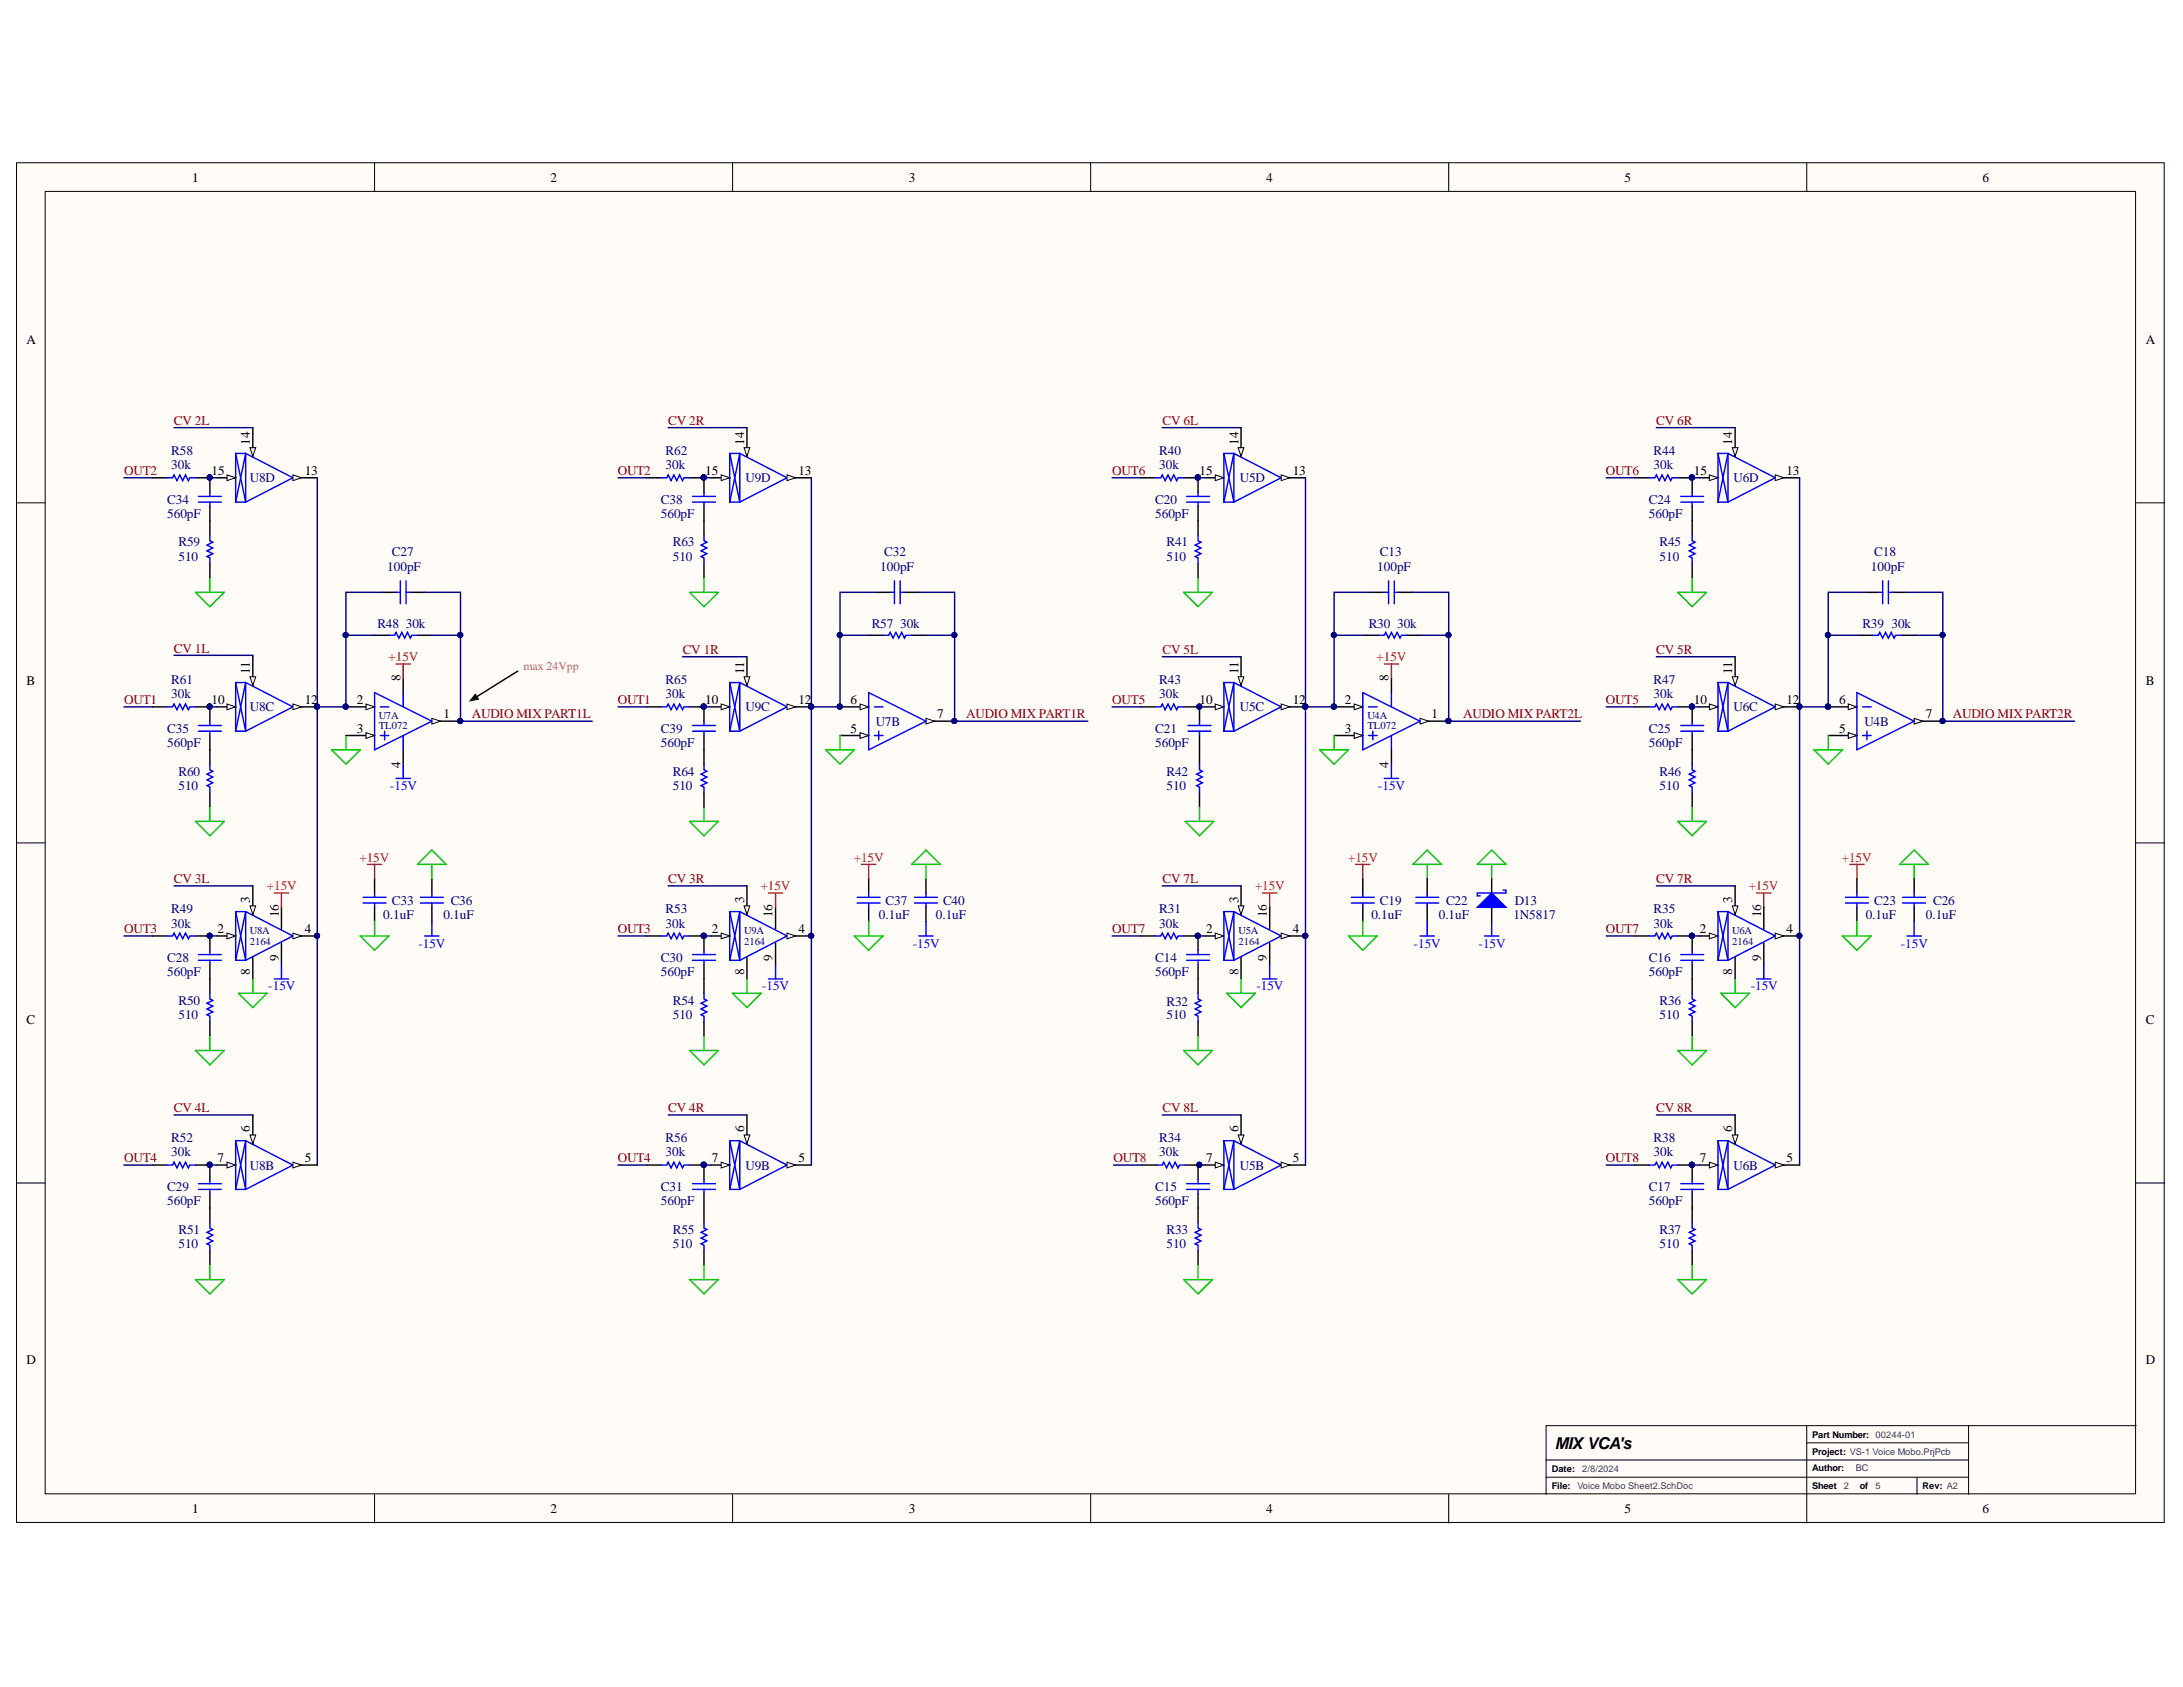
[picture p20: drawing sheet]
<svg xmlns="http://www.w3.org/2000/svg" width="279mm" height="216mm" viewBox="0 0 279 216" stroke-linecap="round" stroke-linejoin="round" font-family="sans-serif">
<defs><g id="words">
<text font-size="2.1" x="199" y="185.5">MIXVCA's</text>
<g font-size="1.7">
<text x="24.6" y="23.3">1</text>
<text x="70.5" y="23.3">2</text>
<text x="116.3" y="23.3">3</text>
<text x="162.1" y="23.3">4</text>
<text x="207.9" y="23.3">5</text>
<text x="253.8" y="23.3">6</text>
<text x="3.4" y="44.1">A</text>
<text x="274.7" y="44.1">A</text>
<text x="32" y="56.9" transform="rotate(-90 32 56.9)">14</text>
<text x="95.2" y="56.9" transform="rotate(-90 95.2 56.9)">14</text>
<text x="158.5" y="56.9" transform="rotate(-90 158.5 56.9)">14</text>
<text x="221.7" y="56.9" transform="rotate(-90 221.7 56.9)">14</text>
<text x="27.1" y="60.8">15</text>
<text x="39" y="60.8">13</text>
<text x="90.3" y="60.8">15</text>
<text x="102.2" y="60.8">13</text>
<text x="153.5" y="60.8">15</text>
<text x="165.5" y="60.8">13</text>
<text x="216.8" y="60.8">15</text>
<text x="228.6" y="60.8">13</text>
<text x="3.4" y="87.6">B</text>
<text x="32" y="86.3" transform="rotate(-90 32 86.3)">11</text>
<text x="51.3" y="87.2" transform="rotate(-90 51.3 87.2)">8</text>
<text x="95.2" y="86.3" transform="rotate(-90 95.2 86.3)">11</text>
<text x="158.5" y="86.3" transform="rotate(-90 158.5 86.3)">11</text>
<text x="177.7" y="87.2" transform="rotate(-90 177.7 87.2)">8</text>
<text x="221.7" y="86.3" transform="rotate(-90 221.7 86.3)">11</text>
<text x="274.7" y="87.6">B</text>
<text x="27.1" y="90.1">10</text>
<text x="39" y="90.1">12</text>
<text x="45.7" y="90.1">2</text>
<text x="45.7" y="93.8">3</text>
<text x="56.8" y="91.9">1</text>
<text x="90.3" y="90.1">10</text>
<text x="102.2" y="90.1">12</text>
<text x="108.9" y="90.1">6</text>
<text x="108.9" y="93.8">5</text>
<text x="119.9" y="91.9">7</text>
<text x="153.5" y="90.1">10</text>
<text x="165.5" y="90.1">12</text>
<text x="172.1" y="90.1">2</text>
<text x="172.1" y="93.8">3</text>
<text x="183.2" y="91.9">1</text>
<text x="216.8" y="90.1">10</text>
<text x="228.6" y="90.1">12</text>
<text x="235.4" y="90.1">6</text>
<text x="235.4" y="93.8">5</text>
<text x="246.5" y="91.9">7</text>
<text x="51.3" y="98.3" transform="rotate(-90 51.3 98.3)">4</text>
<text x="177.7" y="98.3" transform="rotate(-90 177.7 98.3)">4</text>
<text x="27.8" y="119.4">2</text>
<text x="32" y="115.6" transform="rotate(-90 32 115.6)">3</text>
<text x="35.7" y="117.4" transform="rotate(-90 35.7 117.4)">16</text>
<text x="39" y="119.4">4</text>
<text x="91.1" y="119.4">2</text>
<text x="95.2" y="115.6" transform="rotate(-90 95.2 115.6)">3</text>
<text x="98.9" y="117.4" transform="rotate(-90 98.9 117.4)">16</text>
<text x="102.2" y="119.4">4</text>
<text x="154.4" y="119.4">2</text>
<text x="158.5" y="115.6" transform="rotate(-90 158.5 115.6)">3</text>
<text x="162.2" y="117.4" transform="rotate(-90 162.2 117.4)">16</text>
<text x="165.5" y="119.4">4</text>
<text x="217.6" y="119.4">2</text>
<text x="221.7" y="115.6" transform="rotate(-90 221.7 115.6)">3</text>
<text x="225.4" y="117.4" transform="rotate(-90 225.4 117.4)">16</text>
<text x="228.6" y="119.4">4</text>
<text x="32" y="124.8" transform="rotate(-90 32 124.8)">8</text>
<text x="35.7" y="123" transform="rotate(-90 35.7 123)">9</text>
<text x="95.2" y="124.8" transform="rotate(-90 95.2 124.8)">8</text>
<text x="98.9" y="123" transform="rotate(-90 98.9 123)">9</text>
<text x="158.5" y="124.8" transform="rotate(-90 158.5 124.8)">8</text>
<text x="162.2" y="123" transform="rotate(-90 162.2 123)">9</text>
<text x="221.7" y="124.8" transform="rotate(-90 221.7 124.8)">8</text>
<text x="225.4" y="123" transform="rotate(-90 225.4 123)">9</text>
<text x="3.4" y="131.1">C</text>
<text x="274.7" y="131.1">C</text>
<text x="27.8" y="148.7">7</text>
<text x="32" y="144.9" transform="rotate(-90 32 144.9)">6</text>
<text x="39" y="148.7">5</text>
<text x="91.1" y="148.7">7</text>
<text x="95.2" y="144.9" transform="rotate(-90 95.2 144.9)">6</text>
<text x="102.2" y="148.7">5</text>
<text x="154.4" y="148.7">7</text>
<text x="158.5" y="144.9" transform="rotate(-90 158.5 144.9)">6</text>
<text x="165.5" y="148.7">5</text>
<text x="217.6" y="148.7">7</text>
<text x="221.7" y="144.9" transform="rotate(-90 221.7 144.9)">6</text>
<text x="228.6" y="148.7">5</text>
<text x="3.4" y="174.6">D</text>
<text x="274.7" y="174.6">D</text>
<text x="24.6" y="193.6">1</text>
<text x="70.5" y="193.6">2</text>
<text x="116.3" y="193.6">3</text>
<text x="162.1" y="193.6">4</text>
<text x="207.9" y="193.6">5</text>
<text x="253.8" y="193.6">6</text>
</g>
<g font-size="1.7" fill="#000080">
<text x="21.9" y="58.2">R58</text>
<text x="85.2" y="58.2">R62</text>
<text x="148.4" y="58.2">R40</text>
<text x="211.6" y="58.2">R44</text>
<text x="21.4" y="64.4">C34</text>
<text x="21.9" y="60">30k</text>
<text x="32" y="61.7">U8D</text>
<text x="84.6" y="64.4">C38</text>
<text x="85.2" y="60">30k</text>
<text x="95.4" y="61.7">U9D</text>
<text x="147.9" y="64.4">C20</text>
<text x="148.4" y="60">30k</text>
<text x="158.7" y="61.7">U5D</text>
<text x="211" y="64.4">C24</text>
<text x="211.6" y="60">30k</text>
<text x="221.9" y="61.7">U6D</text>
<text x="21.4" y="66.3">560pF</text>
<text x="22.8" y="69.9">R59</text>
<text x="22.8" y="71.8">510</text>
<text x="50.2" y="71.2">C27</text>
<text x="84.6" y="66.3">560pF</text>
<text x="86.1" y="69.9">R63</text>
<text x="86.1" y="71.8">510</text>
<text x="113.2" y="71.2">C32</text>
<text x="147.9" y="66.3">560pF</text>
<text x="149.3" y="69.9">R41</text>
<text x="149.3" y="71.8">510</text>
<text x="176.6" y="71.2">C13</text>
<text x="211" y="66.3">560pF</text>
<text x="212.4" y="69.9">R45</text>
<text x="212.4" y="71.8">510</text>
<text x="239.9" y="71.2">C18</text>
<text x="49.6" y="73.1">100pF</text>
<text x="112.7" y="73.1">100pF</text>
<text x="176.3" y="73.1">100pF</text>
<text x="239.5" y="73.1">100pF</text>
<text x="48.3" y="80.4">R48</text>
<text x="51.9" y="80.4">30k</text>
<text x="111.6" y="80.4">R57</text>
<text x="115.2" y="80.4">30k</text>
<text x="175.2" y="80.4">R30</text>
<text x="178.8" y="80.4">30k</text>
<text x="238.4" y="80.4">R39</text>
<text x="242.1" y="80.4">30k</text>
<text x="21.9" y="87.5">R61</text>
<text x="21.9" y="89.4">30k</text>
<text x="85.2" y="87.5">R65</text>
<text x="85.2" y="89.4">30k</text>
<text x="148.4" y="87.5">R43</text>
<text x="148.4" y="89.4">30k</text>
<text x="211.6" y="87.5">R47</text>
<text x="211.6" y="89.4">30k</text>
<text x="21.4" y="95.6">560pF</text>
<text x="21.4" y="93.8">C35</text>
<text x="32" y="91">U8C</text>
<text x="84.6" y="95.6">560pF</text>
<text x="84.6" y="93.8">C39</text>
<text x="95.4" y="91">U9C</text>
<text x="112.1" y="92.9">U7B</text>
<text x="147.9" y="95.6">560pF</text>
<text x="147.9" y="93.8">C21</text>
<text x="158.7" y="91">U5C</text>
<text x="211" y="95.6">560pF</text>
<text x="211" y="93.8">C25</text>
<text x="221.9" y="91">U6C</text>
<text x="238.6" y="92.9">U4B</text>
<text x="22.8" y="99.3">R60</text>
<text x="22.8" y="101.1">510</text>
<text x="86.1" y="99.3">R64</text>
<text x="86.1" y="101.1">510</text>
<text x="149.3" y="99.3">R42</text>
<text x="149.3" y="101.1">510</text>
<text x="212.4" y="99.3">R46</text>
<text x="212.4" y="101.1">510</text>
<text x="21.9" y="116.9">R49</text>
<text x="21.9" y="118.7">30k</text>
<text x="49.1" y="117.6">0.1uF</text>
<text x="50.2" y="115.8">C33</text>
<text x="56.8" y="117.6">0.1uF</text>
<text x="57.7" y="115.8">C36</text>
<text x="85.2" y="116.9">R53</text>
<text x="85.2" y="118.7">30k</text>
<text x="112.5" y="117.6">0.1uF</text>
<text x="113.3" y="115.8">C37</text>
<text x="119.8" y="117.6">0.1uF</text>
<text x="120.7" y="115.8">C40</text>
<text x="148.4" y="116.9">R31</text>
<text x="148.4" y="118.7">30k</text>
<text x="175.5" y="117.6">0.1uF</text>
<text x="176.6" y="115.8">C19</text>
<text x="184.1" y="117.6">0.1uF</text>
<text x="185.1" y="115.8">C22</text>
<text x="193.7" y="117.6">1N5817</text>
<text x="193.9" y="115.8">D13</text>
<text x="211.6" y="116.9">R35</text>
<text x="211.6" y="118.7">30k</text>
<text x="238.8" y="117.6">0.1uF</text>
<text x="239.9" y="115.8">C23</text>
<text x="246.5" y="117.6">0.1uF</text>
<text x="247.4" y="115.8">C26</text>
<text x="21.4" y="124.9">560pF</text>
<text x="21.4" y="123.1">C28</text>
<text x="84.6" y="124.9">560pF</text>
<text x="84.6" y="123.1">C30</text>
<text x="147.9" y="124.9">560pF</text>
<text x="147.9" y="123.1">C14</text>
<text x="211" y="124.9">560pF</text>
<text x="211" y="123.1">C16</text>
<text x="22.8" y="128.6">R50</text>
<text x="22.8" y="130.4">510</text>
<text x="86.1" y="128.6">R54</text>
<text x="86.1" y="130.4">510</text>
<text x="149.3" y="128.8">R32</text>
<text x="149.3" y="130.4">510</text>
<text x="212.4" y="128.6">R36</text>
<text x="212.4" y="130.4">510</text>
<text x="21.9" y="146.2">R52</text>
<text x="21.9" y="148">30k</text>
<text x="32" y="149.7">U8B</text>
<text x="85.2" y="146.2">R56</text>
<text x="85.2" y="148">30k</text>
<text x="95.4" y="149.7">U9B</text>
<text x="148.4" y="146.2">R34</text>
<text x="148.4" y="148">30k</text>
<text x="158.7" y="149.7">U5B</text>
<text x="211.6" y="146.2">R38</text>
<text x="211.6" y="148">30k</text>
<text x="221.9" y="149.7">U6B</text>
<text x="21.4" y="154.2">560pF</text>
<text x="21.4" y="152.4">C29</text>
<text x="84.6" y="154.2">560pF</text>
<text x="84.6" y="152.4">C31</text>
<text x="147.9" y="154.2">560pF</text>
<text x="147.9" y="152.4">C15</text>
<text x="211" y="154.2">560pF</text>
<text x="211" y="152.4">C17</text>
<text x="22.8" y="157.9">R51</text>
<text x="22.8" y="159.7">510</text>
<text x="86.1" y="157.9">R55</text>
<text x="86.1" y="159.7">510</text>
<text x="149.3" y="157.9">R33</text>
<text x="149.3" y="159.7">510</text>
<text x="212.4" y="157.9">R37</text>
<text x="212.4" y="159.7">510</text>
</g>
<g font-size="1.7" fill="#800000">
<text x="22.2" y="54.4">CV 2L</text>
<text x="85.5" y="54.4">CV 2R</text>
<text x="148.8" y="54.4">CV 6L</text>
<text x="212" y="54.4">CV 6R</text>
<text x="15.9" y="60.8">OUT2</text>
<text x="79.1" y="60.8">OUT2</text>
<text x="142.4" y="60.8">OUT6</text>
<text x="205.5" y="60.8">OUT6</text>
<text x="22.2" y="83.6">CV 1L</text>
<text x="87.4" y="83.7">CV 1R</text>
<text x="148.8" y="83.7">CV 5L</text>
<text x="212" y="83.7">CV 5R</text>
<text x="15.9" y="90.1">OUT1</text>
<text x="60.4" y="91.9">AUDIO MIX PART1L</text>
<text x="79.1" y="90.1">OUT1</text>
<text x="123.7" y="91.9">AUDIO MIX PART1R</text>
<text x="142.4" y="90.1">OUT5</text>
<text x="187.3" y="91.9">AUDIO MIX PART2L</text>
<text x="205.5" y="90.1">OUT5</text>
<text x="250" y="91.9">AUDIO MIX PART2R</text>
<text x="22.2" y="113">CV 3L</text>
<text x="85.5" y="113">CV 3R</text>
<text x="148.8" y="113">CV 7L</text>
<text x="212" y="113">CV 7R</text>
<text x="15.9" y="119.4">OUT3</text>
<text x="79.1" y="119.4">OUT3</text>
<text x="142.4" y="119.4">OUT7</text>
<text x="205.5" y="119.4">OUT7</text>
<text x="22.2" y="142.3">CV 4L</text>
<text x="85.5" y="142.3">CV 4R</text>
<text x="148.8" y="142.3">CV 8L</text>
<text x="212" y="142.3">CV 8R</text>
<text x="15.9" y="148.7">OUT4</text>
<text x="79.1" y="148.7">OUT4</text>
<text x="142.5" y="148.7">OUT8</text>
<text x="205.5" y="148.7">OUT8</text>
</g>
<g font-size="1.7" fill="#f00">
<text x="49.7" y="84.6">+15V</text>
<text x="176.2" y="84.6">+15V</text>
<text x="34.2" y="113.9">+15V</text>
<text x="46" y="110.3">+15V</text>
<text x="97.4" y="113.9">+15V</text>
<text x="109.3" y="110.3">+15V</text>
<text x="160.6" y="113.9">+15V</text>
<text x="172.6" y="110.3">+15V</text>
<text x="223.8" y="113.9">+15V</text>
<text x="235.7" y="110.3">+15V</text>
</g>
<g font-size="1.7" fill="#00f">
<text x="49.9" y="101.1">-15V</text>
<text x="176.4" y="101.1">-15V</text>
<text x="53.5" y="121.3">-15V</text>
<text x="116.8" y="121.3">-15V</text>
<text x="180.9" y="121.3">-15V</text>
<text x="189.2" y="121.3">-15V</text>
<text x="243.3" y="121.3">-15V</text>
<text x="34.3" y="126.8">-15V</text>
<text x="97.5" y="126.8">-15V</text>
<text x="160.8" y="126.8">-15V</text>
<text x="224.1" y="126.8">-15V</text>
</g>
<text font-size="1.5" fill="#db3381" x="67" y="85.7">max 24Vpp</text>
<g font-size="1.4" fill="#000080">
<text x="48.5" y="93.3">TL072</text>
<text x="48.5" y="92">U7A</text>
<text x="175" y="93.3">TL072</text>
<text x="175" y="92">U4A</text>
<text x="32" y="119.5">U8A</text>
<text x="95.2" y="119.5">U9A</text>
<text x="158.5" y="119.5">U5A</text>
<text x="221.7" y="119.5">U6A</text>
<text x="32" y="120.9">2164</text>
<text x="95.2" y="120.9">2164</text>
<text x="158.5" y="120.9">2164</text>
<text x="221.7" y="120.9">2164</text>
</g>
<g font-size="1.2">
<text x="231.9" y="184">Part Number: 00244-01</text>
<text x="198.6" y="188.4">Date:</text>
<text x="198.6" y="190.6">File:</text>
<text x="231.9" y="190.6">Sheet</text>
<text x="231.9" y="188.3">Author:</text>
<text x="231.9" y="186.2">Project: VS-1 Voice Mobo.PrjPcb</text>
<text x="238" y="190.6">of</text>
<text x="246.1" y="190.6">Rev: A2</text>
</g>
<g font-size="1.2" fill="#434343">
<text x="201.9" y="190.6">Voice Mobo Sheet2.SchDoc</text>
<text x="202.5" y="188.4">2/8/2024</text>
<text x="236" y="190.6">2</text>
<text x="237.5" y="188.3">BC</text>
<text x="240.1" y="190.6">5</text>
</g>
</g></defs>
<g fill="#fffcf8" stroke="#000" stroke-width=".13">
<path d="M2.1 20.8h274.9v174h-274.9z"/>
<path d="M5.8 24.5h267.5v166.7h-267.5z"/>
</g>
<g fill="none" stroke="#000" stroke-width=".13">
<path d="M47.9 20.8v3.7M93.8 20.8v3.7M139.6 20.8v3.7M185.4 20.8v3.7M231.2 20.8v3.7M2.1 64.4h3.7M273.4 64.4h3.7M2.1 107.9h3.7M273.4 107.9h3.7M2.1 151.4h3.7M273.4 151.4h3.7M47.9 191.3v3.6"/>
<path d="M93.8 191.3v3.6M139.6 191.3v3.6M185.4 191.3v3.6M197.9 189.1h54.1M197.9 186.9h54.1M231.2 182.5v12.4M231.2 184.7h20.8M245.4 189.1v2.2M252 182.5h-54.1v8.8M273.4 182.5h-21.4v8.8"/>
</g>
<path d="M48.9 75.8h1.8M52.5 75.8h1.9M27.8 119.8h2.4" fill="none" stroke="#000" stroke-width=".18"/>
<path d="M50.7 75.8h.5M51.2 74.3v3M52 74.3v3M52 75.8h.5" fill="none" stroke="#00f" stroke-width=".18"/>
<path d="M29.1 119.4l1.1 .4-1.1 .4z" fill="#fffcf8"/>
<path d="M29.1 119.4l1.1 .4-1.1 .4z" fill="none" stroke="#000" stroke-width=".13"/>
<path d="M31.4 116.7l6.1 3.1-6.1 3.1z" fill="none" stroke="#00f" stroke-width=".18"/>
<path d="M32.4 113.4v3.6" fill="none" stroke="#000" stroke-width=".18"/>
<path d="M32 115.9h.7l-.3 1.1z" fill="#fffcf8"/>
<path d="M32 115.9h.7l-.3 1.1z" fill="none" stroke="#000" stroke-width=".13"/>
<path d="M30.2 116.7v6.2" fill="none" stroke="#00f" stroke-width=".18"/>
<path d="M37.5 119.8h3.1M36 120.7v2.7" fill="none" stroke="#000" stroke-width=".18"/>
<path d="M37.5 119.4l1.1 .4-1.1 .4z" fill="#fffcf8"/>
<path d="M37.5 119.4l1.1 .4-1.1 .4z" fill="none" stroke="#000" stroke-width=".13"/>
<circle cx="40.6" cy="119.8" r=".33" fill="#000080" stroke="#000080" stroke-width=".13"/>
<path d="M30.2 116.7h1.2l-1.2 6.2h1.2z" fill="none" stroke="#00f" stroke-width=".18"/>
<path d="M36 116.1v2.8M32.4 122.5v2.8M27.8 149.1h2.4" fill="none" stroke="#000" stroke-width=".18"/>
<path d="M29.1 148.7l1.1 .4-1.1 .4z" fill="#fffcf8"/>
<path d="M29.1 148.7l1.1 .4-1.1 .4z" fill="none" stroke="#000" stroke-width=".13"/>
<path d="M31.4 146l6.1 3.1-6.1 3.1z" fill="none" stroke="#00f" stroke-width=".18"/>
<path d="M32.4 142.7v3.7" fill="none" stroke="#000" stroke-width=".18"/>
<path d="M32 145.3h.7l-.3 1.1z" fill="#fffcf8"/>
<path d="M32 145.3h.7l-.3 1.1z" fill="none" stroke="#000" stroke-width=".13"/>
<path d="M30.2 146v6.2" fill="none" stroke="#00f" stroke-width=".18"/>
<path d="M37.5 149.1h3.1" fill="none" stroke="#000" stroke-width=".18"/>
<path d="M37.5 148.7l1.1 .4-1.1 .4z" fill="#fffcf8"/>
<path d="M37.5 148.7l1.1 .4-1.1 .4z" fill="none" stroke="#000" stroke-width=".13"/>
<path d="M30.2 146h1.2l-1.2 6.2h1.2z" fill="none" stroke="#00f" stroke-width=".18"/>
<path d="M27.8 90.5h2.4" fill="none" stroke="#000" stroke-width=".18"/>
<path d="M29.1 90.1l1.1 .4-1.1 .3z" fill="#fffcf8"/>
<path d="M29.1 90.1l1.1 .4-1.1 .3z" fill="none" stroke="#000" stroke-width=".13"/>
<path d="M31.4 87.3l6.1 3.2-6.1 3.1z" fill="none" stroke="#00f" stroke-width=".18"/>
<path d="M32.4 84.1v3.6" fill="none" stroke="#000" stroke-width=".18"/>
<path d="M32 86.6h.7l-.3 1.1z" fill="#fffcf8"/>
<path d="M32 86.6h.7l-.3 1.1z" fill="none" stroke="#000" stroke-width=".13"/>
<path d="M30.2 87.3v6.3" fill="none" stroke="#00f" stroke-width=".18"/>
<path d="M37.5 90.5h3.1" fill="none" stroke="#000" stroke-width=".18"/>
<path d="M37.5 90.1l1.1 .4-1.1 .3z" fill="#fffcf8"/>
<path d="M37.5 90.1l1.1 .4-1.1 .3z" fill="none" stroke="#000" stroke-width=".13"/>
<circle cx="40.6" cy="90.4" r=".33" fill="#000080" stroke="#000080" stroke-width=".13"/>
<path d="M30.2 87.3h1.2l-1.2 6.3h1.2z" fill="none" stroke="#00f" stroke-width=".18"/>
<path d="M27.8 61.1h2.4" fill="none" stroke="#000" stroke-width=".18"/>
<path d="M29.1 60.8l1.1 .3-1.1 .4z" fill="#fffcf8"/>
<path d="M29.1 60.8l1.1 .3-1.1 .4z" fill="none" stroke="#000" stroke-width=".13"/>
<path d="M31.4 58l6.1 3.1-6.1 3.2z" fill="none" stroke="#00f" stroke-width=".18"/>
<path d="M32.4 54.7v3.7" fill="none" stroke="#000" stroke-width=".18"/>
<path d="M32 57.3h.7l-.3 1.1z" fill="#fffcf8"/>
<path d="M32 57.3h.7l-.3 1.1z" fill="none" stroke="#000" stroke-width=".13"/>
<path d="M30.2 58v6.3" fill="none" stroke="#00f" stroke-width=".18"/>
<path d="M37.5 61.1h3.1" fill="none" stroke="#000" stroke-width=".18"/>
<path d="M37.5 60.8l1.1 .3-1.1 .4z" fill="#fffcf8"/>
<path d="M37.5 60.8l1.1 .3-1.1 .4z" fill="none" stroke="#000" stroke-width=".13"/>
<g fill="none" stroke="#00f" stroke-width=".18">
<path d="M30.2 58h1.2l-1.2 6.3h1.2zM21.4 61.1h.7l.2-.3 .3 .7 .4-.7 .4 .7 .3-.7 .4 .7 .2-.4h.7M25.4 64.3h2.9M25.4 63.5h2.9M26.9 68.5v.7l.3 .2-.7 .4 .7 .3-.7 .4 .7 .4-.7 .3 .4 .2v.7M26.9 63v.5M26.9 64.3v.5M21.4 90.5h.7l.2-.4 .3 .7 .4-.7 .4 .7 .3-.7 .4 .7 .2-.3h.7M25.4 93.6h2.9M25.4 92.8h2.9M26.9 97.8v.7l.3 .2-.7 .4 .7 .3-.7 .4 .7 .4-.7 .3 .4 .2v.8M26.9 92.3v.5"/>
<path d="M26.9 93.6v.5M49.8 81.3h.7l.2-.4 .4 .8 .3-.8 .4 .8 .4-.8 .3 .8 .2-.4h.7M21.4 119.8h.7l.2-.4 .3 .8 .4-.8 .4 .8 .3-.8 .4 .8 .2-.4h.7M46.5 115.6h2.9M46.5 114.8h2.9M47.9 114.3v.5M47.9 115.6v.5M53.8 115.6h2.9M53.8 114.8h2.9M55.3 114.3v.5M55.3 115.6v.5M25.4 122.9h2.9"/>
<path d="M25.4 122.2h2.9M26.9 127.1v.7l.3 .2-.7 .4 .7 .4-.7 .3 .7 .4-.7 .4 .4 .1v.8M26.9 121.6v.6M26.9 122.9v.5M21.4 149.1h.7l.2-.4 .3 .8 .4-.8 .4 .8 .3-.8 .4 .8 .2-.4h.7M25.4 152.2h2.9M25.4 151.5h2.9M26.9 156.4v.8l.3 .2-.7 .3 .7 .4-.7 .3 .7 .4-.7 .4 .4 .2v.7M26.9 150.9v.6M26.9 152.2v.6"/>
</g>
<g fill="none" stroke="#000" stroke-width=".18">
<path d="M19.5 61.1h1.9M25 61.1h1.9v1.9M26.9 64.8v3.7M26.9 72.1v1.9M19.5 90.5h1.9M25 90.5h1.9v1.8M26.9 94.1v3.7M44.3 90.5h3.6M47.9 81.3h1.9M53.4 81.3h1.9M19.5 119.8h1.9M25 119.8h1.9v1.8"/>
<path d="M26.9 101.5v1.8M47.9 112.5v1.8M47.9 116.1v1.9M55.3 112.5v1.8M55.3 116.1v1.9M26.9 123.4v3.7M26.9 130.8v1.8M19.5 149.1h1.9M25 149.1h1.9v1.8M26.9 152.8v3.6M26.9 160.1v1.8"/>
</g>
<g fill="#000080" stroke="#000080" stroke-width=".13">
<circle cx="26.8" cy="61.1" r=".33"/>
<circle cx="26.8" cy="90.4" r=".33"/>
<circle cx="26.8" cy="119.8" r=".32"/>
<circle cx="26.8" cy="149.1" r=".33"/>
</g>
<g fill="none" stroke="#0c0" stroke-width=".18">
<path d="M25 75.8h3.7l-1.8 1.8zM26.9 74v1.8M42.4 96h3.7l-1.8 1.8zM44.3 94.1v1.9M25 105.1h3.7l-1.8 1.9zM26.9 103.3v1.8M46.1 119.8h3.7l-1.9 1.8zM47.9 118v1.8M53.4 110.6l1.9-1.8 1.8 1.8zM55.3 110.6v1.9M25 134.4h3.7l-1.8 1.9zM26.9 132.6v1.8"/>
<path d="M30.5 127.1h3.7l-1.8 1.8zM32.4 125.3v1.8M25 163.8h3.7l-1.8 1.8zM26.9 161.9v1.9"/>
</g>
<path d="M46.8 90.1l1.1 .4-1.1 .3z" fill="#fffcf8"/>
<path d="M46.8 90.1l1.1 .4-1.1 .3z" fill="none" stroke="#000" stroke-width=".13"/>
<circle cx="44.2" cy="90.4" r=".33" fill="#000080" stroke="#000080" stroke-width=".13"/>
<path d="M44.3 94.1h3.6" fill="none" stroke="#000" stroke-width=".18"/>
<path d="M46.8 93.8l1.1 .3-1.1 .4z" fill="#fffcf8"/>
<path d="M46.8 93.8l1.1 .3-1.1 .4z" fill="none" stroke="#000" stroke-width=".13"/>
<path d="M55.3 92.3h3.6" fill="none" stroke="#000" stroke-width=".18"/>
<path d="M55.3 91.9l1.1 .4-1.1 .4z" fill="#fffcf8"/>
<path d="M55.3 91.9l1.1 .4-1.1 .4z" fill="none" stroke="#000" stroke-width=".13"/>
<g fill="#000080" stroke="#000080" stroke-width=".13">
<circle cx="58.9" cy="92.3" r=".33"/>
<circle cx="44.2" cy="90.4" r=".33"/>
<circle cx="90.1" cy="61.1" r=".33"/>
<circle cx="90.1" cy="90.4" r=".33"/>
</g>
<g fill="none" stroke="#00f" stroke-width=".18">
<path d="M88.6 64.3h3M88.6 63.5h3M90.1 63v.5M90.1 64.3v.5M113.9 75.8h.6M114.5 74.3v3M115.2 74.3v3M115.2 75.8h.6M47.9 88.6l7.4 3.7-7.4 3.7zM48.7 90.5h1.1M48.7 94.1h1.1M49.2 93.6v1.1"/>
<path d="M51.6 88.6v1.9M51.6 94.1v1.9M88.6 93.6h3M88.6 92.8h3M90.1 92.3v.5M90.1 93.6v.5"/>
</g>
<path d="M90.1 61.1v1.9M90.1 64.8v1.8M112.1 75.8h1.8M115.8 75.8h1.8M51.6 86.8v1.8M51.6 96v1.8M90.1 90.5v1.8M90.1 94.1v1.9M91 119.8h2.4" fill="none" stroke="#000" stroke-width=".18"/>
<path d="M88.3 105.1h3.6l-1.8 1.9zM90.1 103.3v1.8" fill="none" stroke="#0c0" stroke-width=".18"/>
<path d="M92.3 119.4l1.1 .4-1.1 .4z" fill="#fffcf8"/>
<path d="M92.3 119.4l1.1 .4-1.1 .4z" fill="none" stroke="#000" stroke-width=".13"/>
<path d="M94.7 116.7l6 3.1-6 3.1z" fill="none" stroke="#00f" stroke-width=".18"/>
<path d="M95.6 113.4v3.6" fill="none" stroke="#000" stroke-width=".18"/>
<path d="M95.2 115.9h.8l-.4 1.1z" fill="#fffcf8"/>
<path d="M95.2 115.9h.8l-.4 1.1z" fill="none" stroke="#000" stroke-width=".13"/>
<path d="M93.4 116.7v6.2" fill="none" stroke="#00f" stroke-width=".18"/>
<path d="M100.7 119.8h3.1M99.3 120.7v2.7" fill="none" stroke="#000" stroke-width=".18"/>
<path d="M100.7 119.4l1.1 .4-1.1 .4z" fill="#fffcf8"/>
<path d="M100.7 119.4l1.1 .4-1.1 .4z" fill="none" stroke="#000" stroke-width=".13"/>
<circle cx="103.8" cy="119.8" r=".33" fill="#000080" stroke="#000080" stroke-width=".13"/>
<path d="M93.4 116.7h1.3l-1.3 6.2h1.3z" fill="none" stroke="#00f" stroke-width=".18"/>
<path d="M91 90.5h2.4M99.3 116.1v2.8M95.6 122.5v2.8" fill="none" stroke="#000" stroke-width=".18"/>
<path d="M92.3 90.1l1.1 .4-1.1 .3z" fill="#fffcf8"/>
<path d="M92.3 90.1l1.1 .4-1.1 .3z" fill="none" stroke="#000" stroke-width=".13"/>
<path d="M94.7 87.3l6 3.2-6 3.1z" fill="none" stroke="#00f" stroke-width=".18"/>
<path d="M95.6 84.1v3.6" fill="none" stroke="#000" stroke-width=".18"/>
<path d="M95.2 86.6h.8l-.4 1.1z" fill="#fffcf8"/>
<path d="M95.2 86.6h.8l-.4 1.1z" fill="none" stroke="#000" stroke-width=".13"/>
<path d="M93.4 87.3v6.3" fill="none" stroke="#00f" stroke-width=".18"/>
<path d="M100.7 90.5h3.1" fill="none" stroke="#000" stroke-width=".18"/>
<path d="M100.7 90.1l1.1 .4-1.1 .3z" fill="#fffcf8"/>
<path d="M100.7 90.1l1.1 .4-1.1 .3z" fill="none" stroke="#000" stroke-width=".13"/>
<circle cx="103.8" cy="90.4" r=".33" fill="#000080" stroke="#000080" stroke-width=".13"/>
<path d="M93.4 87.3h1.3l-1.3 6.3h1.3z" fill="none" stroke="#00f" stroke-width=".18"/>
<path d="M91 61.1h2.4" fill="none" stroke="#000" stroke-width=".18"/>
<path d="M92.3 60.8l1.1 .3-1.1 .4z" fill="#fffcf8"/>
<path d="M92.3 60.8l1.1 .3-1.1 .4z" fill="none" stroke="#000" stroke-width=".13"/>
<path d="M94.7 58l6 3.1-6 3.2z" fill="none" stroke="#00f" stroke-width=".18"/>
<path d="M95.6 54.7v3.7" fill="none" stroke="#000" stroke-width=".18"/>
<path d="M95.2 57.3h.8l-.4 1.1z" fill="#fffcf8"/>
<path d="M95.2 57.3h.8l-.4 1.1z" fill="none" stroke="#000" stroke-width=".13"/>
<path d="M93.4 58v6.3" fill="none" stroke="#00f" stroke-width=".18"/>
<path d="M100.7 61.1h3.1" fill="none" stroke="#000" stroke-width=".18"/>
<path d="M100.7 60.8l1.1 .3-1.1 .4z" fill="#fffcf8"/>
<path d="M100.7 60.8l1.1 .3-1.1 .4z" fill="none" stroke="#000" stroke-width=".13"/>
<g fill="none" stroke="#00f" stroke-width=".18">
<path d="M93.4 58h1.3l-1.3 6.3h1.3zM84.6 61.1h.7l.2-.3 .4 .7 .4-.7 .3 .7 .4-.7 .4 .7 .1-.4h.8M90.1 68.5v.7l.4 .2-.8 .4 .8 .3-.8 .4 .8 .4-.8 .3 .4 .2v.7M84.6 90.5h.7l.2-.4 .4 .7 .4-.7 .3 .7 .4-.7 .4 .7 .1-.3h.8M90.1 97.8v.7l.4 .2-.8 .4 .8 .3-.8 .4 .8 .4-.8 .3 .4 .2v.8M84.6 119.8h.7l.2-.4 .4 .8 .4-.8 .3 .8 .4-.8 .4 .8 .1-.4h.8M88.6 122.9h3M88.6 122.2h3M90.1 127.1v.7l.4 .2-.8 .4 .8 .4-.8 .3 .8 .4-.8 .4 .4 .1v.8M90.1 121.6v.6M90.1 122.9v.5M84.6 149.1h.7l.2-.4 .4 .8 .4-.8 .3 .8 .4-.8 .4 .8 .1-.4h.8"/>
<path d="M88.6 152.2h3M88.6 151.5h3M90.1 156.4v.8l.4 .2-.8 .3 .8 .4-.8 .3 .8 .4-.8 .4 .4 .2v.7M90.1 150.9v.6M90.1 152.2v.6"/>
</g>
<g fill="none" stroke="#000" stroke-width=".18">
<path d="M82.8 61.1h1.8M88.3 61.1h1.8M90.1 66.6v1.9M90.1 72.1v1.9M82.8 90.5h1.8M88.3 90.5h1.8M90.1 96v1.8M82.8 119.8h1.8M88.3 119.8h1.8v1.8M90.1 101.5v1.8M90.1 123.4v3.7M90.1 130.8v1.8"/>
<path d="M82.8 149.1h1.8M88.3 149.1h1.8v1.8M90.1 152.8v3.6M91 149.1h2.4M90.1 160.1v1.8"/>
</g>
<g fill="#000080" stroke="#000080" stroke-width=".13">
<circle cx="90.1" cy="119.8" r=".33"/>
<circle cx="90.1" cy="149.1" r=".33"/>
<circle cx="90.1" cy="61.1" r=".33"/>
<circle cx="90.1" cy="90.4" r=".33"/>
</g>
<path d="M92.3 148.7l1.1 .4-1.1 .4z" fill="#fffcf8"/>
<path d="M92.3 148.7l1.1 .4-1.1 .4z" fill="none" stroke="#000" stroke-width=".13"/>
<path d="M94.7 146l6 3.1-6 3.1z" fill="none" stroke="#00f" stroke-width=".18"/>
<path d="M95.6 142.7v3.7" fill="none" stroke="#000" stroke-width=".18"/>
<path d="M95.2 145.3h.8l-.4 1.1z" fill="#fffcf8"/>
<path d="M95.2 145.3h.8l-.4 1.1z" fill="none" stroke="#000" stroke-width=".13"/>
<path d="M93.4 146v6.2" fill="none" stroke="#00f" stroke-width=".18"/>
<path d="M100.7 149.1h3.1" fill="none" stroke="#000" stroke-width=".18"/>
<path d="M100.7 148.7l1.1 .4-1.1 .4z" fill="#fffcf8"/>
<path d="M100.7 148.7l1.1 .4-1.1 .4z" fill="none" stroke="#000" stroke-width=".13"/>
<path d="M113 81.3h.7l.2-.4 .4 .8 .4-.8 .3 .8 .4-.8 .4 .8 .1-.4h.8M93.4 146h1.3l-1.3 6.2h1.3z" fill="none" stroke="#00f" stroke-width=".18"/>
<path d="M107.5 90.5h3.7M111.2 81.3h1.8M116.7 81.3h1.8" fill="none" stroke="#000" stroke-width=".18"/>
<path d="M110.1 90.1l1.1 .4-1.1 .3z" fill="#fffcf8"/>
<path d="M110.1 90.1l1.1 .4-1.1 .3z" fill="none" stroke="#000" stroke-width=".13"/>
<circle cx="107.5" cy="90.4" r=".33" fill="#000080" stroke="#000080" stroke-width=".13"/>
<path d="M107.5 94.1h3.7" fill="none" stroke="#000" stroke-width=".18"/>
<path d="M110.1 93.8l1.1 .3-1.1 .4z" fill="#fffcf8"/>
<path d="M110.1 93.8l1.1 .3-1.1 .4z" fill="none" stroke="#000" stroke-width=".13"/>
<path d="M118.5 92.3h3.7" fill="none" stroke="#000" stroke-width=".18"/>
<path d="M118.5 91.9l1.1 .4-1.1 .4z" fill="#fffcf8"/>
<path d="M118.5 91.9l1.1 .4-1.1 .4z" fill="none" stroke="#000" stroke-width=".13"/>
<g fill="#000080" stroke="#000080" stroke-width=".13">
<circle cx="122.1" cy="92.3" r=".33"/>
<circle cx="107.5" cy="90.4" r=".33"/>
<circle cx="153.3" cy="61.1" r=".33"/>
<circle cx="216.5" cy="61.1" r=".33"/>
</g>
<g fill="none" stroke="#00f" stroke-width=".18">
<path d="M147.8 61.1h.8l.2-.3 .3 .7 .4-.7 .4 .7 .3-.7 .4 .7 .2-.4h.7M211.1 61.1h.7l.2-.3 .4 .7 .3-.7 .4 .7 .4-.7 .3 .7 .2-.4h.7M50.7 99.6h1.8M51.6 97.8v1.8M111.2 88.6l7.3 3.7-7.3 3.7zM111.9 90.5h1.1M111.9 94.1h1.1M112.5 93.6v1.1M54.4 119.8h1.8M55.3 118v1.8M109.7 115.6h2.9M109.7 114.8h2.9"/>
<path d="M111.2 114.3v.5M111.2 115.6v.5M117 115.6h3M117 114.8h3M117.6 119.8h1.8M118.5 114.3v.5M118.5 115.6v.5M118.5 118v1.8M35.1 125.3h1.8M36 123.4v1.9M98.3 125.3h1.9M99.3 123.4v1.9"/>
</g>
<g fill="none" stroke="#0c0" stroke-width=".18">
<path d="M88.3 75.8h3.6l-1.8 1.8zM90.1 74v1.8M105.7 96h3.6l-1.8 1.8zM107.5 94.1v1.9M109.3 119.8h3.7l-1.8 1.8zM111.2 118v1.8M116.7 110.6l1.8-1.8 1.8 1.8zM118.5 110.6v1.9M88.3 134.4h3.6l-1.8 1.9zM90.1 132.6v1.8M93.8 127.1h3.6l-1.8 1.8zM95.6 125.3v1.8"/>
<path d="M88.3 163.8h3.6l-1.8 1.8zM90.1 161.9v1.9"/>
</g>
<path d="M146 61.1h1.8M151.5 61.1h1.8M154.3 61.1h2.3M209.2 61.1h1.9M214.7 61.1h1.9M111.2 112.5v1.8M111.2 116.1v1.9M118.5 112.5v1.8M118.5 116.1v1.9" fill="none" stroke="#000" stroke-width=".18"/>
<path d="M50.7 85h1.8M51.6 85v1.8M35.1 114.3h1.8M36 114.3v1.8M47 110.6h1.9M47.9 110.6v1.9M98.3 114.3h1.9M99.3 114.3v1.8M110.3 110.6h1.8M111.2 110.6v1.9" fill="none" stroke="#f00" stroke-width=".18"/>
<path d="M155.5 60.8l1.1 .3-1.1 .4z" fill="#fffcf8"/>
<path d="M155.5 60.8l1.1 .3-1.1 .4z" fill="none" stroke="#000" stroke-width=".13"/>
<path d="M157.9 58l6.1 3.1-6.1 3.2z" fill="none" stroke="#00f" stroke-width=".18"/>
<path d="M158.8 54.7v3.7" fill="none" stroke="#000" stroke-width=".18"/>
<path d="M158.5 57.3h.7l-.4 1.1z" fill="#fffcf8"/>
<path d="M158.5 57.3h.7l-.4 1.1z" fill="none" stroke="#000" stroke-width=".13"/>
<path d="M156.6 58v6.3" fill="none" stroke="#00f" stroke-width=".18"/>
<path d="M164 61.1h3.1" fill="none" stroke="#000" stroke-width=".18"/>
<path d="M164 60.8l1.1 .3-1.1 .4z" fill="#fffcf8"/>
<path d="M164 60.8l1.1 .3-1.1 .4z" fill="none" stroke="#000" stroke-width=".13"/>
<path d="M156.6 58h1.3l-1.3 6.3h1.3z" fill="none" stroke="#00f" stroke-width=".18"/>
<path d="M217.5 61.1h2.4" fill="none" stroke="#000" stroke-width=".18"/>
<path d="M218.8 60.8l1.1 .3-1.1 .4z" fill="#fffcf8"/>
<path d="M218.8 60.8l1.1 .3-1.1 .4z" fill="none" stroke="#000" stroke-width=".13"/>
<path d="M221.2 58l6 3.1-6 3.2z" fill="none" stroke="#00f" stroke-width=".18"/>
<path d="M222.1 54.7v3.7" fill="none" stroke="#000" stroke-width=".18"/>
<path d="M221.7 57.3h.7l-.3 1.1z" fill="#fffcf8"/>
<path d="M221.7 57.3h.7l-.3 1.1z" fill="none" stroke="#000" stroke-width=".13"/>
<path d="M219.9 58v6.3" fill="none" stroke="#00f" stroke-width=".18"/>
<path d="M227.2 61.1h3.1" fill="none" stroke="#000" stroke-width=".18"/>
<path d="M227.2 60.8l1.1 .3-1.1 .4z" fill="#fffcf8"/>
<path d="M227.2 60.8l1.1 .3-1.1 .4zM60.8 88.9l.4 .6-1 .2z" fill="none" stroke="#000" stroke-width=".13"/>
<g fill="none" stroke="#00f" stroke-width=".18">
<path d="M219.9 58h1.3l-1.3 6.3h1.3zM151.9 64.3h2.9M151.9 63.5h2.9M153.3 68.5v.7l.4 .2-.7 .4 .7 .3-.7 .4 .7 .4-.7 .3 .3 .2v.7M153.3 63v.5M153.3 64.3v.5M177.2 75.8h.5M177.7 74.3v3M178.5 74.3v3M178.5 75.8h.5M215.1 64.3h2.9M215.1 63.5h2.9"/>
<path d="M216.6 68.5v.7l.3 .2-.7 .4 .7 .3-.7 .4 .7 .4-.7 .3 .4 .2v.7M216.6 63v.5M216.6 64.3v.5M240.4 75.8h.6M241 74.3v3M241.7 75.8h.5M241.7 74.3v3M147.8 90.5h.8l.2-.4 .3 .7 .4-.7 .4 .7 .3-.7 .4 .7 .2-.3h.7M176.4 81.3h.8l.2-.4 .3 .8 .4-.8 .4 .8 .3-.8 .4 .8 .2-.4h.7M211.1 90.5h.7l.2-.4 .4 .7 .3-.7 .4 .7 .4-.7 .3 .7 .2-.3h.7M239.7 81.3h.7l.2-.4 .4 .8 .3-.8 .4 .8 .4-.8 .3 .8 .2-.4h.7"/>
</g>
<g fill="none" stroke="#000" stroke-width=".18">
<path d="M153.3 61.1v1.9M153.3 64.8v3.7M153.3 72.1v1.9M175.3 75.8h1.9M179 75.8h1.8M216.6 61.1v1.9M216.6 64.8v3.7M216.6 72.1v1.9M238.6 75.8h1.8M242.2 75.8h1.9M66.3 85.9l-5.9 3.6M146 90.5h1.8"/>
<path d="M151.5 90.5h1.8M154.3 90.5h2.3M174.6 81.3h1.8M180.1 81.3h1.8M209.2 90.5h1.9M214.7 90.5h1.9M237.8 81.3h1.9M243.3 81.3h1.9"/>
</g>
<g fill="#000080" stroke="#000080" stroke-width=".13">
<circle cx="153.3" cy="61.1" r=".33"/>
<circle cx="216.5" cy="61.1" r=".33"/>
<circle cx="216.5" cy="90.4" r=".33"/>
</g>
<path d="M151.5 75.8h3.7l-1.9 1.8zM153.3 74v1.8M214.7 75.8h3.7l-1.8 1.8zM216.6 74v1.8" fill="none" stroke="#0c0" stroke-width=".18"/>
<path d="M177.2 85h1.8M178.1 85v1.8" fill="none" stroke="#f00" stroke-width=".18"/>
<path d="M60.8 88.9l.4 .6-1 .2z" fill="#000"/>
<path d="M155.5 90.1l1.1 .4-1.1 .3z" fill="#fffcf8"/>
<path d="M155.5 90.1l1.1 .4-1.1 .3z" fill="none" stroke="#000" stroke-width=".13"/>
<path d="M157.9 87.3l6.1 3.2-6.1 3.1z" fill="none" stroke="#00f" stroke-width=".18"/>
<path d="M158.8 84.1v3.6" fill="none" stroke="#000" stroke-width=".18"/>
<path d="M158.5 86.6h.7l-.4 1.1z" fill="#fffcf8"/>
<path d="M158.5 86.6h.7l-.4 1.1z" fill="none" stroke="#000" stroke-width=".13"/>
<path d="M156.6 87.3v6.3" fill="none" stroke="#00f" stroke-width=".18"/>
<path d="M164 90.5h3.1" fill="none" stroke="#000" stroke-width=".18"/>
<path d="M164 90.1l1.1 .4-1.1 .3z" fill="#fffcf8"/>
<path d="M164 90.1l1.1 .4-1.1 .3z" fill="none" stroke="#000" stroke-width=".13"/>
<circle cx="167.1" cy="90.4" r=".33" fill="#000080" stroke="#000080" stroke-width=".13"/>
<path d="M156.6 87.3h1.3l-1.3 6.3h1.3z" fill="none" stroke="#00f" stroke-width=".18"/>
<path d="M217.5 90.5h2.4" fill="none" stroke="#000" stroke-width=".18"/>
<path d="M218.8 90.1l1.1 .4-1.1 .3z" fill="#fffcf8"/>
<path d="M218.8 90.1l1.1 .4-1.1 .3z" fill="none" stroke="#000" stroke-width=".13"/>
<path d="M221.2 87.3l6 3.2-6 3.1z" fill="none" stroke="#00f" stroke-width=".18"/>
<path d="M222.1 84.1v3.6" fill="none" stroke="#000" stroke-width=".18"/>
<path d="M221.7 86.6h.7l-.3 1.1z" fill="#fffcf8"/>
<path d="M221.7 86.6h.7l-.3 1.1z" fill="none" stroke="#000" stroke-width=".13"/>
<path d="M219.9 87.3v6.3" fill="none" stroke="#00f" stroke-width=".18"/>
<path d="M227.2 90.5h3.1" fill="none" stroke="#000" stroke-width=".18"/>
<path d="M227.2 90.1l1.1 .4-1.1 .3z" fill="#fffcf8"/>
<path d="M227.2 90.1l1.1 .4-1.1 .3z" fill="none" stroke="#000" stroke-width=".13"/>
<g fill="#000080" stroke="#000080" stroke-width=".13">
<circle cx="230.3" cy="90.4" r=".33"/>
<circle cx="153.5" cy="90.4" r=".33"/>
<circle cx="216.5" cy="90.4" r=".33"/>
</g>
<path d="M152.1 93.6h2.9M152.1 92.8h2.9M153.5 92.3v.5M153.5 93.6v.5M215.1 93.6h2.9M215.1 92.8h2.9M216.6 92.3v.5M216.6 93.6v.5M219.9 87.3h1.3l-1.3 6.3h1.3z" fill="none" stroke="#00f" stroke-width=".18"/>
<path d="M153.5 90.5v1.8M153.5 94.1v1.9M216.6 90.5v1.8M216.6 94.1v1.9M234 90.5h3.7" fill="none" stroke="#000" stroke-width=".18"/>
<path d="M236.6 90.1l1.1 .4-1.1 .3z" fill="#fffcf8"/>
<path d="M236.6 90.1l1.1 .4-1.1 .3z" fill="none" stroke="#000" stroke-width=".13"/>
<circle cx="234" cy="90.4" r=".33" fill="#000080" stroke="#000080" stroke-width=".13"/>
<path d="M234 94.1h3.7" fill="none" stroke="#000" stroke-width=".18"/>
<path d="M236.6 93.8l1.1 .3-1.1 .4z" fill="#fffcf8"/>
<path d="M236.6 93.8l1.1 .3-1.1 .4z" fill="none" stroke="#000" stroke-width=".13"/>
<path d="M245 92.3h3.7" fill="none" stroke="#000" stroke-width=".18"/>
<path d="M245 91.9l1.1 .4-1.1 .4z" fill="#fffcf8"/>
<path d="M245 91.9l1.1 .4-1.1 .4z" fill="none" stroke="#000" stroke-width=".13"/>
<g fill="#000080" stroke="#000080" stroke-width=".13">
<circle cx="248.6" cy="92.3" r=".33"/>
<circle cx="234" cy="90.4" r=".33"/>
</g>
<path d="M237.7 88.6l7.3 3.7-7.3 3.7zM238.4 90.5h1.1M238.4 94.1h1.1M238.9 93.6v1.1" fill="none" stroke="#00f" stroke-width=".18"/>
<path d="M170.8 90.5h3.6" fill="none" stroke="#000" stroke-width=".18"/>
<path d="M173.3 90.1l1.1 .4-1.1 .3z" fill="#fffcf8"/>
<path d="M173.3 90.1l1.1 .4-1.1 .3z" fill="none" stroke="#000" stroke-width=".13"/>
<circle cx="170.7" cy="90.4" r=".33" fill="#000080" stroke="#000080" stroke-width=".13"/>
<path d="M170.8 94.1h3.6" fill="none" stroke="#000" stroke-width=".18"/>
<path d="M173.3 93.8l1.1 .3-1.1 .4z" fill="#fffcf8"/>
<path d="M173.3 93.8l1.1 .3-1.1 .4z" fill="none" stroke="#000" stroke-width=".13"/>
<path d="M181.8 92.3h3.6" fill="none" stroke="#000" stroke-width=".18"/>
<path d="M181.8 91.9l1.1 .4-1.1 .4z" fill="#fffcf8"/>
<path d="M181.8 91.9l1.1 .4-1.1 .4z" fill="none" stroke="#000" stroke-width=".13"/>
<g fill="#000080" stroke="#000080" stroke-width=".13">
<circle cx="185.4" cy="92.3" r=".33"/>
<circle cx="170.7" cy="90.4" r=".33"/>
</g>
<g fill="none" stroke="#00f" stroke-width=".18">
<path d="M153.5 97.8v.7l.4 .2-.7 .4 .7 .3-.7 .4 .7 .4-.7 .3 .3 .2v.8M174.4 88.6l7.4 3.7-7.4 3.7zM175.2 90.5h1.1M175.2 94.1h1.1M175.7 93.6v1.1M177.2 99.6h1.8M178.1 88.6v1.9M178.1 94.1v1.9M178.1 97.8v1.8M216.6 97.8v.7l.3 .2-.7 .4 .7 .3-.7 .4 .7 .4-.7 .3 .4 .2v.8M173 115.6h2.9M173 114.8h2.9"/>
<path d="M174.4 114.3v.5M174.4 115.6v.5M236.2 115.6h2.9M236.2 114.8h2.9M237.7 114.3v.5M237.7 115.6v.5M243.5 115.6h3M243.5 114.8h3M245 114.3v.5M245 115.6v.5"/>
</g>
<g fill="none" stroke="#000" stroke-width=".18">
<path d="M153.5 96v1.8M178.1 86.8v1.8M178.1 96v1.8M216.6 96v1.8M153.5 101.5v1.8M174.4 112.5v1.8M174.4 116.1v1.9M190.9 112.5v1.8M190.9 116.1v1.9M216.6 101.5v1.8M237.7 112.5v1.8M237.7 116.1v1.9"/>
<path d="M245 112.5v1.8M245 116.1v1.9"/>
</g>
<g fill="none" stroke="#0c0" stroke-width=".18">
<path d="M168.9 96h3.7l-1.8 1.8zM170.8 94.1v1.9M232.2 96h3.6l-1.8 1.8zM234 94.1v1.9M151.7 105.1h3.7l-1.9 1.9zM153.5 103.3v1.8M180.8 110.6l1.9-1.8 1.8 1.8zM182.7 110.6v1.9M189.1 110.6l1.8-1.8 1.9 1.8zM190.9 110.6v1.9M214.7 105.1h3.7l-1.8 1.9zM216.6 103.3v1.8"/>
<path d="M243.2 110.6l1.8-1.8 1.8 1.8zM245 110.6v1.9"/>
</g>
<path d="M173.5 110.6h1.8M174.4 110.6v1.9M236.7 110.6h1.9M237.7 110.6v1.9" fill="none" stroke="#f00" stroke-width=".18"/>
<path d="M189.1 116.1l1.8-1.8 1.9 1.8z" fill="#00f"/>
<g fill="none" stroke="#00f" stroke-width=".18">
<path d="M147.8 119.8h.8l.2-.4 .3 .8 .4-.8 .4 .8 .3-.8 .4 .8 .2-.4h.7M181.2 114.8h2.9M181.2 115.6h2.9M181.8 119.8h1.8M182.7 114.3v.5M182.7 115.6v.5M182.7 118v1.8M189.1 116.1l1.8-1.8 1.9 1.8zM190 119.8h1.8M190.9 118v1.8M192.4 113.9h.4v.4h-3.7v.4h.4M211.1 119.8h.7l.2-.4 .4 .8 .3-.8 .4 .8 .4-.8 .3 .8 .2-.4h.7"/>
<path d="M244.1 119.8h1.8M245 118v1.8"/>
</g>
<path d="M161.6 114.3h1.8M162.5 114.3v1.8M224.8 114.3h1.9M225.7 114.3v1.8" fill="none" stroke="#f00" stroke-width=".18"/>
<path d="M146 119.8h1.8M151.5 119.8h1.8M154.3 119.8h2.3M182.7 112.5v1.8M182.7 116.1v1.9M209.2 119.8h1.9M214.7 119.8h1.9" fill="none" stroke="#000" stroke-width=".18"/>
<path d="M172.6 119.8h3.7l-1.9 1.8zM174.4 118v1.8M235.8 119.8h3.7l-1.8 1.8zM237.7 118v1.8" fill="none" stroke="#0c0" stroke-width=".18"/>
<g fill="#000080" stroke="#000080" stroke-width=".13">
<circle cx="153.3" cy="119.8" r=".33"/>
<circle cx="216.5" cy="119.8" r=".33"/>
</g>
<path d="M155.5 119.4l1.1 .4-1.1 .4z" fill="#fffcf8"/>
<path d="M155.5 119.4l1.1 .4-1.1 .4z" fill="none" stroke="#000" stroke-width=".13"/>
<path d="M157.9 116.7l6.1 3.1-6.1 3.1z" fill="none" stroke="#00f" stroke-width=".18"/>
<path d="M158.8 113.4v3.6" fill="none" stroke="#000" stroke-width=".18"/>
<path d="M158.5 115.9h.7l-.4 1.1z" fill="#fffcf8"/>
<path d="M158.5 115.9h.7l-.4 1.1z" fill="none" stroke="#000" stroke-width=".13"/>
<path d="M156.6 116.7v6.2" fill="none" stroke="#00f" stroke-width=".18"/>
<path d="M164 119.8h3.1M162.5 120.7v2.7" fill="none" stroke="#000" stroke-width=".18"/>
<path d="M164 119.4l1.1 .4-1.1 .4z" fill="#fffcf8"/>
<path d="M164 119.4l1.1 .4-1.1 .4z" fill="none" stroke="#000" stroke-width=".13"/>
<circle cx="167.1" cy="119.8" r=".33" fill="#000080" stroke="#000080" stroke-width=".13"/>
<path d="M156.6 116.7h1.3l-1.3 6.2h1.3z" fill="none" stroke="#00f" stroke-width=".18"/>
<path d="M162.5 116.1v2.8M217.5 119.8h2.4M158.8 122.5v2.8" fill="none" stroke="#000" stroke-width=".18"/>
<path d="M218.8 119.4l1.1 .4-1.1 .4z" fill="#fffcf8"/>
<path d="M218.8 119.4l1.1 .4-1.1 .4z" fill="none" stroke="#000" stroke-width=".13"/>
<path d="M221.2 116.7l6 3.1-6 3.1z" fill="none" stroke="#00f" stroke-width=".18"/>
<path d="M222.1 113.4v3.6" fill="none" stroke="#000" stroke-width=".18"/>
<path d="M221.7 115.9h.7l-.3 1.1z" fill="#fffcf8"/>
<path d="M221.7 115.9h.7l-.3 1.1z" fill="none" stroke="#000" stroke-width=".13"/>
<path d="M219.9 116.7v6.2" fill="none" stroke="#00f" stroke-width=".18"/>
<path d="M227.2 119.8h3.1M225.7 120.7v2.7" fill="none" stroke="#000" stroke-width=".18"/>
<path d="M227.2 119.4l1.1 .4-1.1 .4z" fill="#fffcf8"/>
<path d="M227.2 119.4l1.1 .4-1.1 .4z" fill="none" stroke="#000" stroke-width=".13"/>
<g fill="#000080" stroke="#000080" stroke-width=".13">
<circle cx="230.3" cy="119.8" r=".32"/>
<circle cx="153.3" cy="119.8" r=".33"/>
<circle cx="216.5" cy="119.8" r=".33"/>
<circle cx="153.5" cy="149.1" r=".33"/>
<circle cx="216.5" cy="149.1" r=".33"/>
</g>
<g fill="none" stroke="#00f" stroke-width=".18">
<path d="M219.9 116.7h1.3l-1.3 6.2h1.3zM151.9 122.9h2.9M151.9 122.2h2.9M153.3 127.1v.7l.4 .2-.7 .4 .7 .4-.7 .3 .7 .4-.7 .4 .3 .1v.8M153.3 121.6v.6M153.3 122.9v.5M161.6 125.3h1.8M162.5 123.4v1.9M215.1 122.9h2.9M215.1 122.2h2.9M216.6 127.1v.7l.3 .2-.7 .4 .7 .4-.7 .3 .7 .4-.7 .4 .4 .1v.8M216.6 121.6v.6"/>
<path d="M216.6 122.9v.5M224.8 125.3h1.9M225.7 123.4v1.9M148 149.1h.8l.1-.4 .4 .8 .4-.8 .3 .8 .4-.8 .4 .8 .2-.4h.7M211.1 149.1h.7l.2-.4 .4 .8 .3-.8 .4 .8 .4-.8 .3 .8 .2-.4h.7"/>
</g>
<g fill="none" stroke="#000" stroke-width=".18">
<path d="M153.3 119.8v1.8M216.6 119.8v1.8M225.7 116.1v2.8M153.3 123.4v3.7M153.3 130.8v1.8M216.6 123.4v3.7M216.6 130.8v1.8M222.1 122.5v2.8M146.2 149.1h1.8M151.7 149.1h1.8M154.3 149.1h2.3M209.2 149.1h1.9"/>
<path d="M214.7 149.1h1.9"/>
</g>
<path d="M151.5 134.4h3.7l-1.9 1.9zM153.3 132.6v1.8M157 127.1h3.7l-1.9 1.8zM158.8 125.3v1.8M214.7 134.4h3.7l-1.8 1.9zM216.6 132.6v1.8M220.2 127.1h3.7l-1.8 1.8zM222.1 125.3v1.8" fill="none" stroke="#0c0" stroke-width=".18"/>
<path d="M155.5 148.7l1.1 .4-1.1 .4z" fill="#fffcf8"/>
<path d="M155.5 148.7l1.1 .4-1.1 .4z" fill="none" stroke="#000" stroke-width=".13"/>
<path d="M157.9 146l6.1 3.1-6.1 3.1z" fill="none" stroke="#00f" stroke-width=".18"/>
<path d="M158.8 142.7v3.7" fill="none" stroke="#000" stroke-width=".18"/>
<path d="M158.5 145.3h.7l-.4 1.1z" fill="#fffcf8"/>
<path d="M158.5 145.3h.7l-.4 1.1z" fill="none" stroke="#000" stroke-width=".13"/>
<path d="M156.6 146v6.2" fill="none" stroke="#00f" stroke-width=".18"/>
<path d="M164 149.1h3.1" fill="none" stroke="#000" stroke-width=".18"/>
<path d="M164 148.7l1.1 .4-1.1 .4z" fill="#fffcf8"/>
<path d="M164 148.7l1.1 .4-1.1 .4z" fill="none" stroke="#000" stroke-width=".13"/>
<path d="M156.6 146h1.3l-1.3 6.2h1.3z" fill="none" stroke="#00f" stroke-width=".18"/>
<path d="M217.5 149.1h2.4" fill="none" stroke="#000" stroke-width=".18"/>
<path d="M218.8 148.7l1.1 .4-1.1 .4z" fill="#fffcf8"/>
<path d="M218.8 148.7l1.1 .4-1.1 .4z" fill="none" stroke="#000" stroke-width=".13"/>
<path d="M221.2 146l6 3.1-6 3.1z" fill="none" stroke="#00f" stroke-width=".18"/>
<path d="M222.1 142.7v3.7" fill="none" stroke="#000" stroke-width=".18"/>
<path d="M221.7 145.3h.7l-.3 1.1z" fill="#fffcf8"/>
<path d="M221.7 145.3h.7l-.3 1.1z" fill="none" stroke="#000" stroke-width=".13"/>
<path d="M219.9 146v6.2" fill="none" stroke="#00f" stroke-width=".18"/>
<path d="M227.2 149.1h3.1" fill="none" stroke="#000" stroke-width=".18"/>
<path d="M227.2 148.7l1.1 .4-1.1 .4z" fill="#fffcf8"/>
<path d="M227.2 148.7l1.1 .4-1.1 .4z" fill="none" stroke="#000" stroke-width=".13"/>
<path d="M151.9 152.2h2.9M151.9 151.5h2.9M153.3 156.4v.8l.4 .2-.7 .3 .7 .4-.7 .3 .7 .4-.7 .4 .3 .2v.7M153.3 150.9v.6M153.3 152.2v.6M215.1 152.2h2.9M215.1 151.5h2.9M216.6 156.4v.8l.3 .2-.7 .3 .7 .4-.7 .3 .7 .4-.7 .4 .4 .2v.7M216.6 150.9v.6M216.6 152.2v.6M219.9 146h1.3l-1.3 6.2h1.3z" fill="none" stroke="#00f" stroke-width=".18"/>
<path d="M153.3 149.1v1.8M153.3 152.8v3.6M216.6 149.1v1.8M216.6 152.8v3.6M153.3 160.1v1.8M216.6 160.1v1.8" fill="none" stroke="#000" stroke-width=".18"/>
<g fill="#000080" stroke="#000080" stroke-width=".13">
<circle cx="216.5" cy="149.1" r=".33"/>
<circle cx="26.8" cy="149.1" r=".33"/>
<circle cx="26.8" cy="119.8" r=".32"/>
<circle cx="26.8" cy="90.4" r=".33"/>
<circle cx="26.8" cy="61.1" r=".33"/>
<circle cx="44.2" cy="81.3" r=".33"/>
<circle cx="44.2" cy="90.4" r=".33"/>
<circle cx="40.6" cy="90.4" r=".33"/>
<circle cx="58.9" cy="81.3" r=".33"/>
<circle cx="58.9" cy="92.3" r=".33"/>
<circle cx="90.1" cy="149.1" r=".33"/>
<circle cx="90.1" cy="119.8" r=".33"/>
<circle cx="90.1" cy="90.4" r=".33"/>
<circle cx="90.1" cy="61.1" r=".33"/>
<circle cx="107.5" cy="81.3" r=".33"/>
<circle cx="107.5" cy="90.4" r=".33"/>
<circle cx="103.8" cy="90.4" r=".33"/>
<circle cx="122.1" cy="81.3" r=".33"/>
<circle cx="122.1" cy="92.3" r=".33"/>
<circle cx="153.5" cy="149.1" r=".33"/>
<circle cx="153.3" cy="119.8" r=".33"/>
<circle cx="153.5" cy="90.4" r=".33"/>
<circle cx="153.3" cy="61.1" r=".33"/>
<circle cx="167.1" cy="90.4" r=".33"/>
<circle cx="170.7" cy="90.4" r=".33"/>
<circle cx="170.7" cy="81.3" r=".33"/>
<circle cx="185.4" cy="81.3" r=".33"/>
<circle cx="185.4" cy="92.3" r=".33"/>
<circle cx="216.5" cy="119.8" r=".33"/>
<circle cx="216.5" cy="90.4" r=".33"/>
<circle cx="216.5" cy="61.1" r=".33"/>
<circle cx="230.3" cy="90.4" r=".33"/>
<circle cx="234" cy="90.4" r=".33"/>
<circle cx="234" cy="81.3" r=".33"/>
<circle cx="248.6" cy="81.3" r=".33"/>
<circle cx="248.6" cy="92.3" r=".33"/>
<circle cx="40.6" cy="119.8" r=".33"/>
<circle cx="103.8" cy="119.8" r=".33"/>
<circle cx="167.1" cy="119.8" r=".33"/>
<circle cx="230.3" cy="119.8" r=".32"/>
</g>
<path d="M151.5 163.8h3.7l-1.9 1.8zM153.3 161.9v1.9M214.7 163.8h3.7l-1.8 1.8zM216.6 161.9v1.9" fill="none" stroke="#0c0" stroke-width=".18"/>
<g fill="none" stroke="#000080" stroke-width=".18">
<path d="M22.3 54.7h10.1M85.5 54.7h10.1M148.8 54.7h10M212 54.7h10.1M15.9 61.1h3.6M26.9 61.1h.9M40.6 61.1v88M48.9 75.8h-4.6v14.7h-3.7M54.4 75.8h4.5v5.5h-3.6M79.1 61.1h3.7M90.1 61.1h.9M103.8 61.1v88"/>
<path d="M112.1 75.8h-4.6v14.7h-3.7M117.6 75.8h4.6v16.5h17M142.3 61.1h3.7M153.3 61.1h1M167.1 61.1v88M175.3 75.8h-4.5v14.7h-3.7M180.8 75.8h4.6v16.5h16.9M205.6 61.1h3.6M216.6 61.1h.9M230.3 61.1v88M238.6 75.8h-4.6v14.7h-3.7M244.1 75.8h4.6v16.5h16.8"/>
<path d="M15.9 90.5h3.6M22.3 83.9h10.1v.2M26.9 90.5h.9M44.3 81.3h3.6M58.9 81.3v11h16.9M79.1 90.5h3.7M87.4 84.1h8.2M90.1 90.5h.9M107.5 81.3h3.7M118.5 81.3h3.7M142.3 90.5h3.7M148.8 84.1h10"/>
<path d="M153.3 90.5h1M170.8 81.3h3.8M181.9 81.3h3.5M205.6 90.5h3.6M212 84.1h10.1M216.6 90.5h.9M234 81.3h3.8M245.2 81.3h3.5M15.9 119.8h3.6M22.3 113.4h10.1M26.9 119.8h.9M79.1 119.8h3.7"/>
<path d="M85.5 113.4h10.1M90.1 119.8h.9M142.3 119.8h3.7M148.8 113.4h10M153.3 119.8h1M205.6 119.8h3.6M212 113.4h10.1M216.6 119.8h.9M15.9 149.1h3.6M22.3 142.7h10.1M26.9 149.1h.9M79.1 149.1h3.7"/>
<path d="M85.5 142.7h10.1M90.1 149.1h.9M142.5 149.1h3.7M148.8 142.7h10M153.3 149.1h1M205.6 149.1h3.6M212 142.7h10.1M216.6 149.1h.9"/>
</g>
<use href="#words"/>
</svg>
